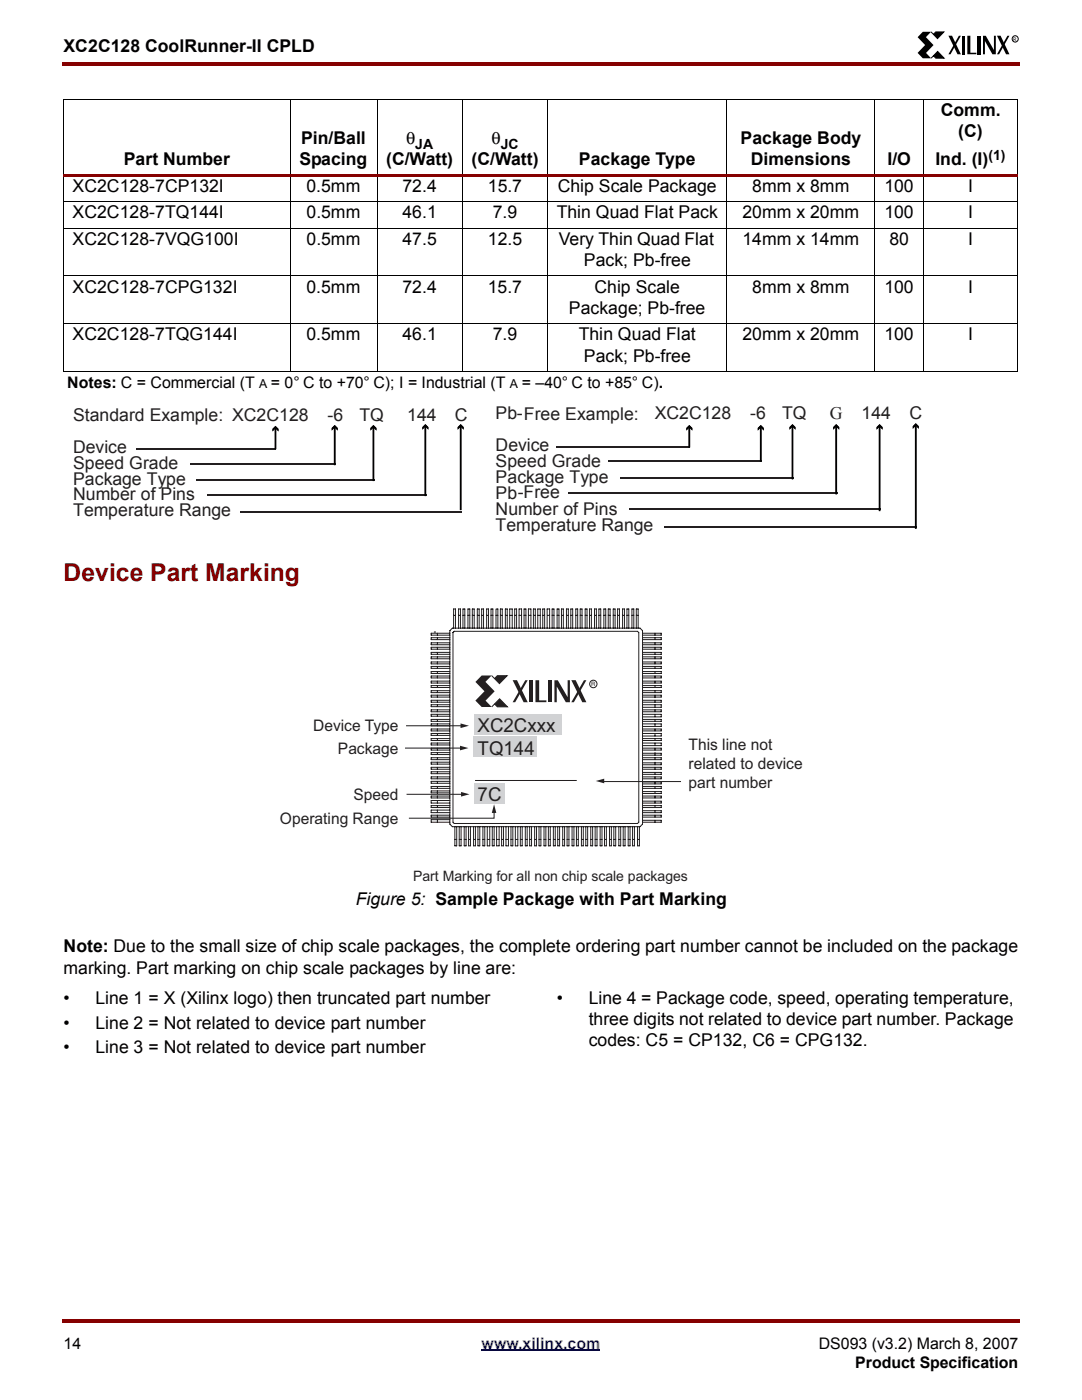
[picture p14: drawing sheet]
<svg xmlns="http://www.w3.org/2000/svg" width="216mm" height="279mm" viewBox="0 0 216 279" stroke-linecap="round" stroke-linejoin="round" font-family="sans-serif">
<defs><g id="words">
<text font-size="4.9" fill="#850000" x="12.7" y="115.9">Device Part Marking</text>
<g font-size="3.8" fill="#231f20">
<text x="95.3" y="146">XC2Cxxx</text>
<text x="95.3" y="150.6">TQ144</text>
<text x="95.3" y="159.8">7C</text>
</g>
<g font-size="3.5">
<text x="12.7" y="10.5">XC2C128 CoolRunner-II CPLD</text>
<text x="187.7" y="23.2">Comm.</text>
<text x="60.1" y="28.8">Pin/Ball</text>
<text x="81" y="28.8">θ</text>
<text x="98" y="28.8">θ</text>
<text x="147.8" y="28.8">Package Body</text>
<text x="191.2" y="27.4">(C)</text>
<text x="24.7" y="33">Part Number</text>
<text x="59.8" y="33">Spacing</text>
<text x="77" y="33">(C/Watt)</text>
<text x="94.1" y="33">(C/Watt)</text>
<text x="115.5" y="33">Package Type</text>
<text x="149.8" y="33">Dimensions</text>
<text x="177.1" y="33">I/O</text>
<text x="186.6" y="33">Ind. (I)</text>
<text x="14.5" y="38.3">XC2C128-7CP132I</text>
<text x="61.2" y="38.3">0.5mm</text>
<text x="80.3" y="38.3">72.4</text>
<text x="97.4" y="38.3">15.7</text>
<text x="111.3" y="38.3">Chip Scale Package</text>
<text x="150.1" y="38.3">8mm x 8mm</text>
<text x="176.5" y="38.3">100</text>
<text x="193.2" y="38.3">I</text>
<text x="14.5" y="43.6">XC2C128-7TQ144I</text>
<text x="61.2" y="43.6">0.5mm</text>
<text x="80.3" y="43.6">46.1</text>
<text x="98.3" y="43.6">7.9</text>
<text x="111.1" y="43.6">Thin Quad Flat Pack</text>
<text x="148.2" y="43.6">20mm x 20mm</text>
<text x="176.5" y="43.6">100</text>
<text x="193.2" y="43.6">I</text>
<text x="14.5" y="48.9">XC2C128-7VQG100I</text>
<text x="61.2" y="48.9">0.5mm</text>
<text x="80.3" y="48.9">47.5</text>
<text x="97.4" y="48.9">12.5</text>
<text x="111.5" y="48.9">Very Thin Quad Flat</text>
<text x="116.5" y="53.1">Pack; Pb-free</text>
<text x="148.2" y="48.9">14mm x 14mm</text>
<text x="177.5" y="48.9">80</text>
<text x="193.2" y="48.9">I</text>
<text x="14.5" y="58.4">XC2C128-7CPG132I</text>
<text x="61.2" y="58.4">0.5mm</text>
<text x="80.3" y="58.4">72.4</text>
<text x="97.4" y="58.4">15.7</text>
<text x="118.6" y="58.4">Chip Scale</text>
<text x="150.1" y="58.4">8mm x 8mm</text>
<text x="176.5" y="58.4">100</text>
<text x="193.2" y="58.4">I</text>
<text x="113.5" y="62.7">Package; Pb-free</text>
<text x="14.5" y="67.9">XC2C128-7TQG144I</text>
<text x="61.2" y="67.9">0.5mm</text>
<text x="80.3" y="67.9">46.1</text>
<text x="98.3" y="67.9">7.9</text>
<text x="115.5" y="67.9">Thin Quad Flat</text>
<text x="148.2" y="67.9">20mm x 20mm</text>
<text x="176.5" y="67.9">100</text>
<text x="193.2" y="67.9">I</text>
<text x="116.5" y="72.2">Pack; Pb-free</text>
<text x="71" y="180.6">Figure 5: Sample Package with Part Marking</text>
<text x="12.7" y="190.1">Note: Due to the small size of chip scale packages, the complete ordering part number cannot be included on the package</text>
<text x="12.7" y="194.3">marking. Part marking on chip scale packages by line are:</text>
<text x="12.7" y="200.3">•</text>
<text x="19" y="200.3">Line 1 = X (Xilinx logo) then truncated part number</text>
<text x="111.1" y="200.3">•</text>
<text x="117.5" y="200.3">Line 4 = Package code, speed, operating temperature,</text>
<text x="12.7" y="205.3">•</text>
<text x="19" y="205.3">Line 2 = Not related to device part number</text>
<text x="117.5" y="204.6">three digits not related to device part number. Package</text>
<text x="117.5" y="208.8">codes: C5 = CP132, C6 = CPG132.</text>
<text x="12.7" y="210.2">•</text>
<text x="19" y="210.2">Line 3 = Not related to device part number</text>
</g>
<g font-size="3.5" fill="#231f20">
<text x="98.9" y="83.7">Pb-Free Example:</text>
<text x="130.6" y="83.7">XC2C128</text>
<text x="149.7" y="83.7">-6</text>
<text x="156" y="83.7">TQ</text>
<text x="165.6" y="83.7">G</text>
<text x="171.9" y="83.7">144</text>
<text x="181.5" y="83.7">C</text>
<text x="14.6" y="84">Standard Example: XC2C128</text>
<text x="65.4" y="84">-6</text>
<text x="71.7" y="84">TQ</text>
<text x="81.3" y="84">144</text>
<text x="90.8" y="84">C</text>
<text x="14.6" y="90.4">Device</text>
<text x="14.6" y="93.5">Speed Grade</text>
<text x="98.9" y="90">Device</text>
<text x="98.9" y="93.2">Speed Grade</text>
<text x="14.6" y="96.7">Package Type</text>
<text x="14.6" y="99.9">Number of Pins</text>
<text x="98.9" y="96.4">Package Type</text>
<text x="98.9" y="99.5">Pb-Free</text>
<text x="14.6" y="103.1">Temperature Range</text>
<text x="98.9" y="102.7">Number of Pins</text>
<text x="98.9" y="105.9">Temperature Range</text>
</g>
<g font-size="3.2">
<text x="13.4" y="77.4">Notes: C = Commercial (T</text>
<text x="54.1" y="77.4">= 0° C to +70° C); I = Industrial (T</text>
<text x="104.1" y="77.4">= –40° C to +85° C).</text>
<text x="12.7" y="269.2">14</text>
<text x="163.4" y="269.2">DS093 (v3.2) March 8, 2007</text>
<text x="170.6" y="273">Product Specification</text>
</g>
<g font-size="3.2" fill="#231f20">
<text x="62.5" y="145.9">Device Type</text>
<text x="137.4" y="149.7">This line not</text>
<text x="67.4" y="150.5">Package</text>
<text x="137.4" y="153.5">related to device</text>
<text x="70.5" y="159.7">Speed</text>
<text x="137.4" y="157.4">part number</text>
<text x="55.9" y="164.4">Operating Range</text>
</g>
<text font-size="3.2" fill="#00f" x="96.1" y="269.2">www.xilinx.com</text>
<text font-size="2.9" fill="#231f20" x="82.4" y="175.8">Part Marking for all non chip scale packages</text>
<g font-size="2.8">
<text x="82.8" y="29.7">JA</text>
<text x="99.9" y="29.7">JC</text>
<text x="197.2" y="32">(1)</text>
</g>
<g font-size="2.5">
<text x="51.7" y="77.4">A</text>
<text x="101.7" y="77.4">A</text>
</g>
<text font-size="1.2" fill="#231f20" x="117.9" y="136.9">R</text>
<text font-size="1" x="202.2" y="8.1">R</text>
</g></defs>
<g fill="#850000">
<path d="M12.4 12.4h.3v.7h-.3z"/>
<path d="M12.7 12.4h190.8v.7h-190.8z"/>
</g>
<path d="M12.7 267h190.5v8.2h-190.5z" fill="#fff"/>
<path d="M96.1 269.5h23.7" fill="none" stroke="#00f" stroke-width=".34"/>
<g fill="#850000">
<path d="M12.4 263.2h.3v.7h-.3z"/>
<path d="M12.7 263.2h190.8v.7h-190.8z"/>
</g>
<path d="M183.1 6.3h20.1v5.3h-20.1z" fill="#fff"/>
<path d="M184.1 6.3h1.7l-1 1.1 1.5 1.6-1.5 1.6 1 1h-1.7l-1-1 1.5-1.6-1.5-1.6zM189.2 7.1h.8l1.7 3.7h-.6zM191.3 7.1h.4l-2 3.7h-.5zM191.9 7.1h.6v3.7h-.6zM193 7.1h.6v3.4h1.2v.3h-1.8zM195.1 7.1h.6v3.7h-.6zM196.1 7.1h.6l1.6 2.9v-2.9h.4v3.7h-.7l-1.5-2.6v2.6h-.4zM198.9 7.1h.8l1.7 3.7h-.7zM201 7.1h.4l-2 3.7h-.5z" fill="#000"/>
<path d="M185.8 6.4l.5 .5 .4-.5h1.6l-1.2 1.3zM187.1 10.3l1.3 1.3h-1.7l-.4-.5-.5 .5z" fill="#000" stroke="#000" stroke-width=".2"/>
<g fill="none" stroke="#000" stroke-width=".2">
<path d="M12.7 19.8h190.4M12.7 19.8v54.2M57.9 19.7v54.4M75.2 19.7v54.4M92.3 19.7v54.4M109.3 19.7v54.4M145 19.7v54.4M174.6 19.7v54.4M184.2 19.7v54.4M203.1 19.8v54.2"/>
<circle cx="202.6" cy="7.8" r=".62"/>
</g>
<path d="M12.7 34.7h190.4v.5h-190.4z" fill="#850000"/>
<path d="M12.7 40.2h190.4M12.7 45.5h190.4M12.7 55h190.4M12.7 64.6h190.4M12.7 74.1h190.4" fill="none" stroke="#000" stroke-width=".2"/>
<path d="M13.9 79.4h170.1v27.6h-170.1z" fill="#fff"/>
<path d="M27.1 89.7h27.9M37.9 92.7h29.1M39.1 95.8h35.6M41.4 98.7h43.7M111.1 89.2h26.6M113.4 98.4h53.8M121.3 92h30.7M123.8 95.4h34.5M47.9 102.2h44.3M125.5 101.6h50.3M132.6 105.1h50.4" fill="none" stroke="#231f20" stroke-width=".35"/>
<path d="M55 85.4v4.3M66.8 85.2v7.6M74.5 85.2v10.8M84.9 85.1v13.9M91.9 85.1v16.7M137.5 85.2v4.1M151.8 85.2v6.9M158.1 85.1v10.6M166.9 85.1v13.5M175.5 85.1v16.9M182.7 84.9v20.6" fill="none" stroke="#000" stroke-width=".2"/>
<path d="M54.4 85.6l.6-.6 .6 .6v.5l-.6-.6-.6 .6zM66.2 85.4l.6-.6 .6 .6v.5l-.6-.6-.6 .6zM73.9 85.4l.6-.6 .6 .6v.5l-.6-.6-.6 .6zM84.3 85.2l.6-.6 .6 .6v.5l-.6-.6-.6 .6zM91.3 85.2l.6-.6 .6 .6v.5l-.6-.6-.6 .6zM137.5 84.8l.6 .6v.5l-.6-.6-.6 .6v-.5zM151.8 84.8l.6 .6v.5l-.6-.6-.6 .6v-.5zM158.1 84.6l.6 .6v.5l-.6-.6-.6 .6v-.5zM166.3 85.2l.6-.6 .6 .6v.5l-.6-.6-.6 .6zM174.9 85.2l.6-.6 .6 .6v.5l-.6-.6-.6 .6zM182.1 85.1l.6-.6 .6 .6v.5l-.6-.6-.6 .6z" fill="#000"/>
<path d="M55 85.4v4.3M66.8 85.2v7.6M74.5 85.2v10.8M84.9 85.1v13.9M91.9 85.1v16.7M137.5 85.2v4.1M151.8 85.2v6.9M158.1 85.1v10.6M166.9 85.1v13.5M175.5 85.1v16.9M182.7 84.9v20.6" fill="none" stroke="#000" stroke-width=".35"/>
<path d="M55.9 121.5h104.3v55.2h-104.3z" fill="#fff"/>
<g fill="#d1d2d4">
<path d="M94.6 142.5h17.5v4.1h-17.5z"/>
<path d="M94.5 147h12.6v4.1h-12.6z"/>
<path d="M94.7 156.3h6v4.1h-6z"/>
</g>
<g fill="none" stroke="#231f20" stroke-width=".2">
<path d="M86.7 126.1h.2M87.3 126.4v.4M87.3 127.3v.4M87.3 128.3v.4M87.3 129.2v.4M87.3 130.2v.4M87.3 131.1v.4M87.3 132.1v.4M87.3 133v.4M87.3 134v.4M87.3 134.9v.4M87.3 135.9v.4"/>
<path d="M87.3 136.8v.4M87.3 137.8v.4M87.3 138.7v.4M87.3 139.8v.3M89.8 126.4h-3.8v.4h3.8M89.8 127.3h-3.8v.4h3.8M89.8 128.3h-3.8v.4h3.8M89.8 129.2h-3.8v.4h3.8M89.8 130.2h-3.8v.4h3.8M89.8 131.1h-3.8v.4h3.8M89.8 132.1h-3.8v.4h3.8M89.8 133h-3.8v.4h3.8"/>
<path d="M89.8 134h-3.8v.4h3.8M89.8 134.9h-3.8v.4h3.8M89.8 135.9h-3.8v.4h3.8M89.8 136.8h-3.8v.4h3.8M89.8 137.8h-3.8v.4h3.8M89.8 138.7h-3.8v.4h3.8M89.8 139.8h-3.8v.3h3.8M90.3 125.4h37.4l.5 .5v38.6l-.5 .5h-37.4l-.5-.5v-38.6zM90.5 125.4v-3.9h.4v3.9M90.5 122.8h.4M90.6 126l-.2 .2 .2-.2M90.6 126h36.6l.3 .2v37.9l-.3 .2h-36.6l-.2-.2v-37.9"/>
<path d="M91.5 125.4v-3.9h.4v3.9M91.5 122.8h.4M92.4 125.4v-3.9h.4v3.9M92.4 122.8h.4M93.4 125.4v-3.9h.3v3.9M93.4 122.8h.3M94.2 125.4v-3.9h.4v3.9M94.2 122.8h.4M95.2 125.4v-3.9h.4v3.9M95.2 122.8h.4M96.1 125.4v-3.9h.4v3.9M96.1 122.8h.4"/>
<path d="M97.1 125.4v-3.9h.4v3.9M97.1 122.8h.4M98 125.4v-3.9h.3v3.9M98 122.8h.3M99 125.4v-3.9h.3v3.9M99 122.8h.3M99.8 125.4v-3.9h.4v3.9M99.8 122.8h.4M100.8 125.4v-3.9h.4v3.9M100.8 122.8h.4M101.7 125.4v-3.9h.5v3.9M101.7 122.8h.5"/>
<path d="M102.7 125.4v-3.9h.4v3.9M102.7 122.8h.4M103.6 125.4v-3.9h.5v3.9M103.6 122.8h.5M104.6 125.4v-3.9h.3v3.9M104.6 122.8h.3M105.4 125.4v-3.9h.5v3.9M105.4 122.8h.5M106.4 125.4v-3.9h.4v3.9M106.4 122.8h.4M107.3 125.4v-3.9h.5v3.9M107.3 122.8h.5"/>
<path d="M108.3 125.4v-3.9h.4v3.9M108.3 122.8h.4M109.2 125.4v-3.9h.5v3.9M109.3 122.8h.4M110.2 125.4v-3.9h.3v3.9M110.2 122.8h.3M111.2 125.4v-3.9h.3v3.9M111.2 122.8h.3M112 125.4v-3.9h.4v3.9M112 122.8h.4M113 125.4v-3.9h.4v3.9M113 122.8h.4"/>
<path d="M113.9 125.4v-3.9h.4v3.9M113.9 122.8h.4M114.9 125.4v-3.9h.4v3.9M114.9 122.8h.4M115.8 125.4v-3.9h.3v3.9M115.8 122.8h.3M116.8 125.4v-3.9h.3v3.9M116.8 122.8h.3M117.6 125.4v-3.9h.4v3.9M117.6 122.8h.4M118.6 125.4v-3.9h.4v3.9M118.6 122.8h.4"/>
<path d="M119.5 125.4v-3.9h.4v3.9M119.5 122.8h.4M120.5 125.4v-3.9h.4v3.9M120.5 122.8h.4M121.4 125.4v-3.9h.3v3.9M121.4 122.8h.3M122.4 125.4v-3.9h.3v3.9M122.4 122.8h.3M123.2 125.4v-3.9h.4v3.9M123.2 122.8h.4M124.2 125.4v-3.9h.4v3.9M124.2 122.8h.4"/>
<path d="M125.1 125.4v-3.9h.4v3.9M125.1 122.8h.4M126.1 125.4v-3.9h.4v3.9M126.1 122.8h.4M127 125.4v-3.9h.3v3.9M127 122.8h.3M128.2 126.4h3.7v.4h-3.7M128.2 127.3h3.7v.4h-3.7M128.2 128.3h3.7v.4h-3.7M128.2 129.2h3.7v.4h-3.7M128.2 130.2h3.7v.4h-3.7M128.2 131.1h3.7v.4h-3.7"/>
<path d="M128.2 132.1h3.7v.4h-3.7M128.2 133h3.7v.4h-3.7M128.2 134h3.7v.4h-3.7M128.2 134.9h3.7v.4h-3.7M128.2 135.9h3.7v.4h-3.7M128.2 136.8h3.7v.4h-3.7M128.2 137.8h3.7v.4h-3.7M128.2 138.7h3.7v.4h-3.7M128.2 139.8h3.7v.3h-3.7M130.7 126.4v.4M130.7 127.3v.4M130.7 128.3v.4"/>
<path d="M130.7 129.2v.4M130.7 130.2v.4M130.7 131.1v.4M130.7 132.1v.4M130.7 133v.4M130.7 134v.4M130.7 134.9v.4M130.7 135.9v.4M130.7 136.8v.4M130.7 137.8v.4M130.7 138.7v.5M130.7 139.8v.3"/>
<path d="M87.3 140.6v.4M87.3 141.7v.3M87.3 142.6v.3M87.3 143.6v.4M87.3 144.5v.4M87.3 145.5v.4M87.3 146.4v.4M87.3 147.4v.4M87.3 148.3v.4M87.3 149.3v.4M87.3 150.2v.4M87.3 151.2v.4"/>
<path d="M87.3 152.1v.4M87.3 153.1v.4M87.3 154v.4M87.3 155v.4M87.3 155.9v.4M87.3 157v.3M87.3 157.8v.6M87.3 158.9v.3M87.3 159.8v.5M89.8 140.6h-3.8v.4h3.8M89.8 141.7h-3.8v.3h3.8M89.8 142.6h-3.8v.3h3.8"/>
<path d="M89.8 143.6h-3.8v.4h3.8M89.8 144.5h-3.8v.4h3.8M89.8 145.5h-3.8v.4h3.8M89.8 146.4h-3.8v.4h3.8M89.8 147.4h-3.8v.4h3.8M89.8 148.3h-3.8v.4h3.8M89.8 149.3h-3.8v.4h3.8M89.8 150.2h-3.8v.4h3.8M89.8 151.2h-3.8v.4h3.8M89.8 152.1h-3.8v.4h3.8M89.8 153.1h-3.8v.4h3.8M89.8 154h-3.8v.4h3.8"/>
<path d="M89.8 155h-3.8v.4h3.8M89.8 155.9h-3.8v.4h3.8M89.8 157h-3.8v.3h3.8M89.8 157.8h-3.8v.4h3.8M89.8 158.9h-3.8v.3h3.8M89.8 159.8h-3.8v.5h3.8M128.2 140.6h3.7v.6h-3.7M128.2 141.7h3.7v.3h-3.7M128.2 142.6h3.7v.5h-3.7M128.2 143.6h3.7v.4h-3.7M128.2 144.5h3.7v.5h-3.7M128.2 145.5h3.7v.4h-3.7"/>
<path d="M128.2 146.4h3.7v.5h-3.7M128.2 147.4h3.7v.4h-3.7M128.2 148.3h3.7v.5h-3.7M128.2 149.3h3.7v.4h-3.7M128.2 150.3h3.7v.4h-3.7M128.2 151.2h3.7v.4h-3.7M128.2 152.2h3.7v.4h-3.7M128.2 153.1h3.7v.4h-3.7M128.2 154.2h3.7v.3h-3.7M128.2 155h3.7v.4h-3.7M128.2 156.1h3.7v.3h-3.7M128.2 157h3.7v.3h-3.7"/>
<path d="M128.2 158h3.7v.4h-3.7M128.2 158.9h3.7v.3h-3.7M128.2 159.9h3.7v.4h-3.7M130.7 140.6v.6M130.7 141.7v.3M130.7 142.6v.5M130.7 143.6v.4M130.7 144.5v.5M130.7 145.5v.4M130.7 146.4v.5M130.7 147.4v.4M130.7 148.3v.5"/>
<path d="M130.7 149.3v.4M130.7 150.2v.5M130.7 151.2v.4M130.7 152.1v.5M130.7 153.1v.4M130.7 154.2v.3M130.7 155v.4M130.7 156.1v.3M130.7 157v.3M130.7 158v.4M130.7 158.9v.3M130.7 159.9v.4"/>
<path d="M87.3 160.8v.4M87.3 161.7v.5M87.3 162.7v.4M87.3 163.6v.5M89.8 160.8h-3.8v.4h3.8M89.8 161.7h-3.8v.5h3.8M89.8 162.7h-3.8v.4h3.8M89.8 163.6h-3.8v.5h3.8M90.8 165v3.8h.3v-3.8M90.8 167.5h.3M91.6 165v3.8h.4v-3.8M91.6 167.5h.4"/>
<path d="M92.6 165v3.8h.4v-3.8M92.6 167.5h.4M93.5 165v3.8h.4v-3.8M93.5 167.5h.4M94.5 165v3.8h.4v-3.8M94.5 167.5h.4M95.4 165v3.8h.3v-3.8M95.4 167.5h.3M96.4 165v3.8h.3v-3.8M96.4 167.5h.3M97.2 165v3.8h.5v-3.8M97.2 167.5h.5"/>
<path d="M98.2 165v3.8h.4v-3.8M98.2 167.5h.4M99.1 167.5h.5M99.1 165v3.8h.5v-3.8M100.1 167.5h.4M100.1 165v3.8h.4v-3.8M101 167.5h.5M101 165v3.8h.5v-3.8M102 167.5h.3M102 165v3.8h.3v-3.8M102.8 165v3.8h.5v-3.8M103 167.5h.3"/>
<path d="M103.8 167.5h.4M103.8 165v3.8h.4v-3.8M104.8 167.5h.4M104.8 165v3.8h.4v-3.8M105.7 167.5h.4M105.7 165v3.8h.4v-3.8M106.7 167.5h.4M106.7 165v3.8h.4v-3.8M107.6 167.5h.3M107.6 165v3.8h.3v-3.8M108.6 167.5h.3M108.6 165v3.8h.3v-3.8"/>
<path d="M109.4 167.5h.4M109.4 165v3.8h.4v-3.8M110.4 167.5h.4M110.4 165v3.8h.4v-3.8M111.3 167.5h.4M111.3 165v3.8h.4v-3.8M112.3 167.5h.4M112.3 165v3.8h.4v-3.8M113.2 167.5h.3M113.2 165v3.8h.3v-3.8M114.1 167.5h.4M114.1 165v3.8h.4v-3.8"/>
<path d="M115 167.5h.4M115 165v3.8h.4v-3.8M116 167.5h.4M116 165v3.8h.4v-3.8M116.9 167.5h.4M116.9 165v3.8h.4v-3.8M117.9 167.5h.4M117.9 165v3.8h.4v-3.8M118.8 167.5h.3M118.8 165v3.8h.3v-3.8M119.7 167.5h.4M119.7 165v3.8h.4v-3.8"/>
<path d="M120.6 167.5h.4M120.6 165v3.8h.4v-3.8M121.6 167.5h.4M121.6 165v3.8h.4v-3.8M122.5 167.5h.4M122.5 165v3.8h.4v-3.8M123.5 167.5h.4M123.5 165v3.8h.4v-3.8M124.4 167.5h.3M124.4 165v3.8h.3v-3.8M125.3 167.5h.4M125.3 165v3.8h.4v-3.8"/>
<path d="M126.2 167.5h.4M126.2 165v3.8h.4v-3.8M127.2 167.5h.4M127.2 165v3.8h.4v-3.8M128.2 160.8h3.7v.4h-3.7M128.2 161.8h3.7v.4h-3.7M128.2 162.7h3.7v.4h-3.7M128.2 163.7h3.7v.4h-3.7M130.7 160.8v.4M130.7 161.8v.4M130.7 162.7v.4M130.7 163.7v.4"/>
</g>
<g fill="#231f20">
<path d="M104.8 135.8h.5l-2.5 4.3h-.5z"/>
<path d="M102.3 135.7h.9l2.1 4.4h-.8z"/>
<path d="M105.5 135.8h.7v4.3h-.7z"/>
<path d="M106.8 135.8h.8v4h1.4v.3h-2.2z"/>
<path d="M109.4 135.8h.7v4.3h-.7z"/>
<path d="M110.6 135.8h.7l2 3.3v-3.3h.4v4.3h-.8l-1.8-3.1v3.1h-.5z"/>
<path d="M96.1 134.8h2l-1.2 1.3 1.8 1.9-1.8 1.8 1.2 1.3h-2l-1.2-1.3 1.8-1.8-1.8-1.9z"/>
<path d="M98.1 134.8l.6 .6 .5-.6 2 .1-1.5 1.5z"/>
</g>
<path d="M98.1 134.8l1.6 1.6 1.5-1.5-2-.1-.5 .6" fill="none" stroke="#231f20" stroke-width=".2"/>
<path d="M99.7 139.5l1.6 1.6h-2.1l-.5-.6-.6 .6z" fill="#231f20"/>
<path d="M98.7 140.5l.5 .6h2.1l-1.6-1.6-1.6 1.6" fill="none" stroke="#231f20" stroke-width=".2"/>
<g fill="#231f20">
<path d="M116.5 135.8h.5l-2.5 4.3h-.5z"/>
<path d="M114 135.7h.9l2.1 4.4h-.8z"/>
</g>
<g fill="none" stroke="#231f20" stroke-width=".2">
<path d="M81 144.8h11.2"/>
<circle cx="118.4" cy="136.5" r=".74"/>
</g>
<path d="M91.9 144.4l1.7 .4-1.7 .5z" fill="#231f20"/>
<path d="M81.1 158.5h11.2" fill="none" stroke="#231f20" stroke-width=".2"/>
<path d="M92 158.1l1.7 .4-1.7 .5z" fill="#231f20"/>
<path d="M120.3 156h15.6" fill="none" stroke="#231f20" stroke-width=".2"/>
<path d="M118.9 155.9l1.7-.5v.9z" fill="#231f20"/>
<path d="M80.8 149.3h11.2" fill="none" stroke="#231f20" stroke-width=".2"/>
<path d="M91.8 148.8l1.7 .5-1.7 .5z" fill="#231f20"/>
<path d="M98.6 161.9v1.4h-17" fill="none" stroke="#231f20" stroke-width=".2"/>
<path d="M98.6 160.5l.4 1.7h-.9z" fill="#231f20"/>
<path d="M94.8 155.8h20.3" fill="none" stroke="#231f20" stroke-width=".2"/>
<use href="#words"/>
</svg>
